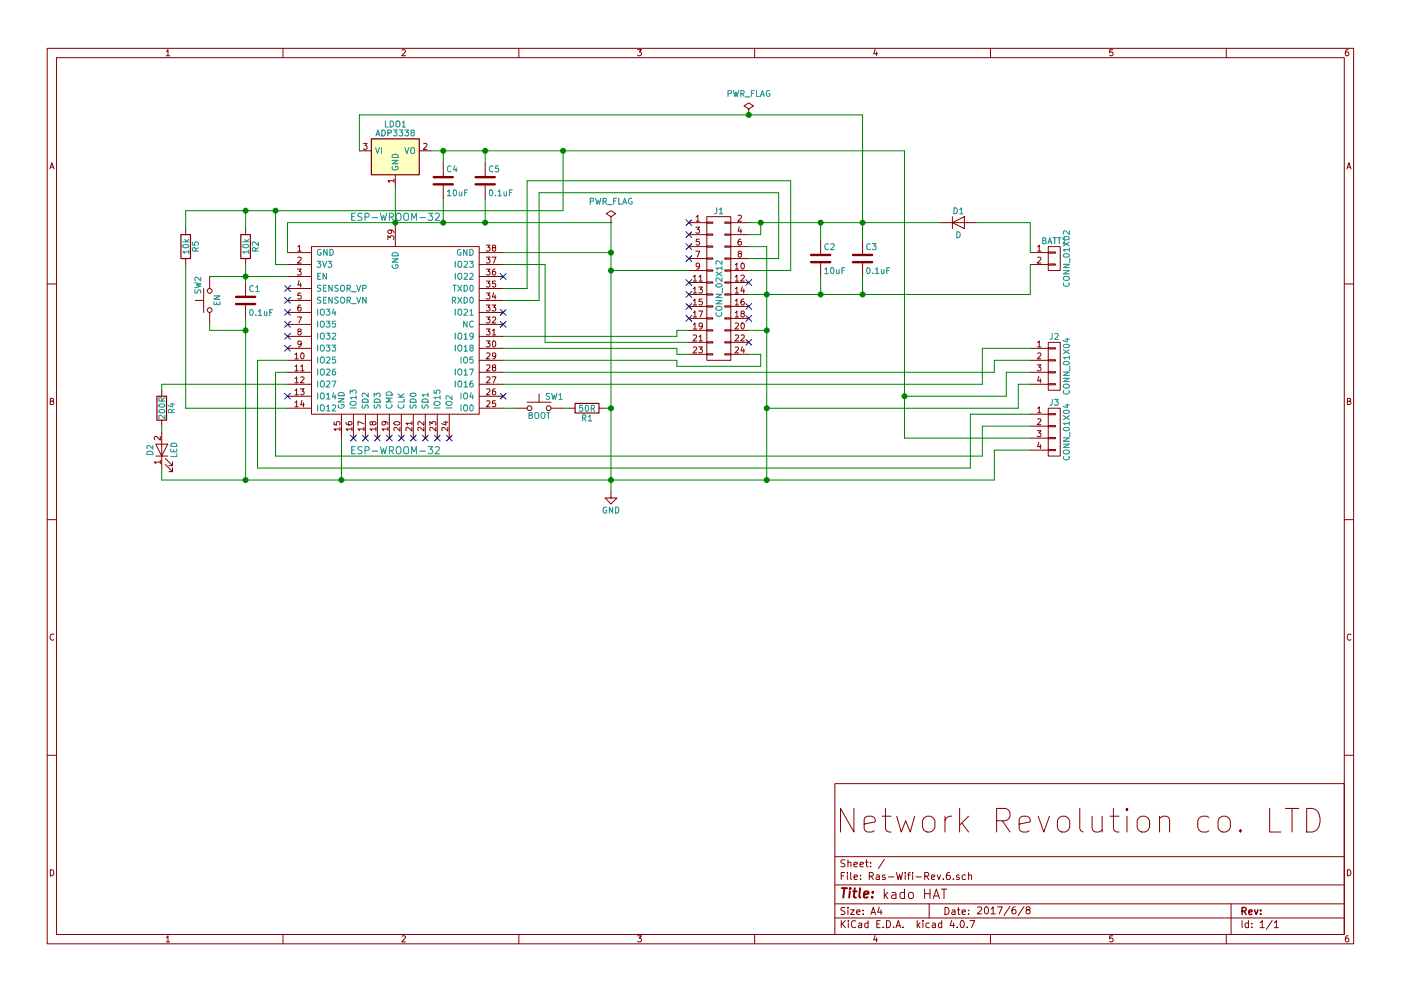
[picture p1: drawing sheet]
<svg xmlns="http://www.w3.org/2000/svg" width="297mm" height="210mm" viewBox="0 0 297 210" stroke-linecap="round" stroke-linejoin="round" font-family="sans-serif">
<g fill="none" stroke="#840000" stroke-width=".21">
<path d="M10 10.3h277v189.9h-277zM12 12.2h273v186.1h-273zM35.3 10.9l.3-.4v1.3M35.3 11.8h.7M60 10.3v1.9M85.2 10.6l.5-.1 .3 .4-.8 .9h.8M110 10.3v1.9M135.2 10.5h.8l-.4 .5 .3 .1 .1 .2-.1 .4-.2 .1-.5-.1M160 10.3v1.9M185.5 10.5l-.3 .9h.8M185.9 11v.8M210 10.3v1.9"/>
<path d="M235.9 10.5h-.6v.6h.6l.1 .5-.3 .2-.4-.1M260 10.3v1.9M285.9 10.5l-.4 .1-.2 .2-.1 .8 .3 .2 .4-.1 .1-.4-.1-.2-.4-.1-.3 .3M10.6 35.8l.4-1.3 .4 1.3M10.7 35.5h.6M76.2 32h2.5M77 30.4h.8l-.4 .5 .4 .1v.6l-.2 .1-.6-.1M83.5 38.3h-1.3l.4 .4M83.5 38v.7M83.8 37.1v2.5M88.9 32h2.5M89.8 30.5l.5-.1 .2 .4-.8 .9h.8"/>
<path d="M94 34.5v2.8M94 39.4v2.8M102.9 34.5v2.8M102.9 39.4v2.8M158.7 24.4h.1M158.7 23.1l1.1-.6-1.1-.7-1 .7 1 .6v1.3M285.6 35.8l.4-1.3 .4 1.3M285.7 35.5h.6M39.4 48.5v1.3M39.4 54.9v1.2M44.4 58.7v2.5M52.1 48.5v1.3"/>
<path d="M52.1 54.9v1.2M52.1 59.9v2.8M61 53.6h5M61 56.1h5M61 58.7h5M63.1 57.1h.8l-.5 .5 .4 .1v.5l-.2 .2-.5-.2M63.1 52.4l.4-.4v1.3M63.1 54.7l.5-.1 .3 .3-.8 .9h.8M63.1 53.3h.8M63.4 59.6l-.3 .9h.8M66 52.3h35.6v35.6h-35.6zM82.2 50.8v-.8l.5 .5 .1-.4h.6l.1 .2-.1 .5"/>
<path d="M82.8 48.8l.2 .2v.4l-.7 .1-.1-.5 .3-.2 .7 .1 .3 .3v.2M83.8 47.2v5.1M101.6 53.6h5.1M101.6 56.1h5.1M101.6 58.7h5.1M103.1 59.6h.8l-.4 .5 .3 .1v.6l-.1 .1-.6-.1M103.1 57.1h.8l-.4 .5 .3 .1v.5l-.1 .2-.6-.2M103.1 54.6h.8l-.4 .4 .3 .1v.6l-.1 .1-.6-.1M103.1 52h.8l-.4 .5 .3 .1v.6l-.1 .1-.6-.1M104.3 54.6h.9l-.6 1.2M104.6 52.5l-.2-.2v-.2h.7v.3l-.6 .2-.1 .2v.4l.2 .1h.3l.2-.3v-.3l-.2-.2M105 57.1h-.4l-.2 .3v.7l.2 .3 .5-.2-.1-.6h-.4l-.2 .2"/>
<path d="M105.1 59.6h-.7v.6h.7v.6l-.2 .1-.5-.1M129.5 47.2h.1M129.5 46l1.1-.7-1.1-.6-1 .6 1 .7v1.2M146 47.2h3.9M146 49.8h3.9M146 52.3h3.9M146 54.9h3.9M146 57.4h3.9M146 59.9h3.9M147 58.7l.3-.3v1.2M147 59.6h.7M147.5 48.2h.8l-.4 .5 .4 .1v.5l-.2 .2-.6-.2"/>
<path d="M147.5 53.3h.9l-.6 1.3M147.6 46l.4-.3v1.2M147.6 46.9h.7M148.2 58.7l.4-.3v1.2M148.2 59.6h.7M148.3 50.7h-.6l-.1 .6h.7v.6l-.2 .1-.5-.1M148.3 56.4l-.2 .2-.4-.1v-.6l.4-.1 .2 .3v.7l-.3 .3h-.3M149.9 59.8h1.2v.3h-1.2zM149.9 57.3h1.2v.2h-1.2zM149.9 54.7h1.2v.3h-1.2zM149.9 52.2h1.2v.2h-1.2zM149.9 49.7h1.2v.2h-1.2z"/>
<path d="M149.9 47.1h1.2v.3h-1.2zM149.9 46h5v30.4h-5zM153.7 59.8h1.2v.3h-1.2zM153.7 57.3h1.2v.2h-1.2zM153.7 54.7h1.2v.3h-1.2zM153.7 52.2h1.2v.2h-1.2zM153.7 49.7h1.2v.2h-1.2zM153.7 47.1h1.2v.3h-1.2zM154.9 47.2h3.8M154.9 49.8h3.8M154.9 52.3h3.8M154.9 54.9h3.8"/>
<path d="M154.9 57.4h3.8M154.9 59.9h3.8M155.9 56.2l.3-.4v1.3M155.9 58.7l.3-.3v1.2M155.9 57.1h.7M155.9 59.6h.7M156.5 45.8l.5-.1 .2 .3-.8 .9h.8M156.7 53.8l-.2-.2v-.2h.6v.3l-.5 .2-.1 .2v.3l.2 .2h.3l.2-.3-.1-.4-.1-.1M156.8 48.1l-.3 .9h.8M157.1 50.7l-.4 .1-.2 .2v.8l.2 .2 .4-.1v-.6l-.4-.1-.2 .3M157.1 48.6v.9M157.1 58.5l.5-.1 .2 .3-.8 .9h.8"/>
<path d="M157.2 55.9l.2-.1a.67 .67 0 0 1 .4 .7 .67 .67 0 0 1-.4 .6l-.3-.5zM174 51v2.8M174 55.9v2.8M182.9 51v2.8M182.9 55.9v2.8M199.4 47.2h7.6M201.9 47.2l2.6-1.2v2.5zM201.9 46v2.5M218.4 53.6h3.8M218.4 56.1h3.8M220 52.4l.3-.4v1.3M220 54.7l.5-.1 .2 .3-.8 .9h.8"/>
<path d="M220 53.3h.7M222.2 56h1.6v.3h-1.6zM222.2 53.5h1.6v.2h-1.6zM222.2 52.3h2.6v5.1h-2.6zM10 60.2h2M41.4 63.7h1.8M43.2 61.2v5.1M44.4 66.3v2.5M52.1 64.8v2.8M61 61.2h5M61 63.7h5M61 66.3h5"/>
<path d="M61 68.8h5M61 71.4h5M61 73.9h5M61 76.4h5M61 79h5M62.5 75.2l.4-.3v1.2M62.5 77.8l.4-.4v1.3M62.5 76.1h.7M62.5 78.7h.7M63.1 67.3h.8l-.5 1.2M63.4 70.3l-.3-.2 .1-.3 .6 .1v.3l-.6 .2-.1 .2 .1 .3 .2 .2h.2l.3-.3-.1-.3-.2-.2M63.7 64.7l-.3 .1-.2 .2-.1 .7 .3 .3 .4-.1-.1-.7h-.3l-.3 .2"/>
<path d="M63.7 60v.9M63.8 77.8l.3-.4v1.3M63.8 78.7h.7M63.8 62.2h-.6l-.1 .6h.7v.5l-.2 .1-.5-.1M63.9 72.9l-.3 .2-.4-.1v-.6l.4-.1 .3 .3-.1 .7-.3 .3h-.3M63.9 75l.1-.1a.67 .67 0 0 1 .5 .6 .67 .67 0 0 1-.5 .6l-.2-.4zM101.6 61.2h5.1M101.6 63.7h5.1M101.6 66.3h5.1M101.6 68.8h5.1M101.6 71.4h5.1M101.6 73.9h5.1"/>
<path d="M101.6 76.4h5.1M101.6 79h5.1M103.1 72.3h.8l-.4 .5 .3 .1v.6l-.1 .1-.6-.1M103.1 69.8h.8l-.4 .5 .3 .1v.5l-.1 .2-.6-.2M103.1 67.3h.8l-.4 .4 .3 .1v.6l-.1 .1-.6-.1M103.1 64.7h.8l-.4 .5 .3 .1v.6l-.1 .1-.6-.1M103.1 62.2h.8l-.4 .5 .3 .1v.5l-.1 .1-.6-.1M103.2 77.5l.5-.1 .2 .4-.8 .9h.8M103.2 75l.5-.1 .2 .3-.8 .9h.8M104.3 64.7h.8l-.4 .5 .4 .1v.6l-.2 .1-.6-.1M104.3 80h.9l-.6 1.2M104.4 70.1l.3-.3v1.3"/>
<path d="M104.4 67.4l.5-.1 .2 .3-.8 .9h.8M104.4 71.1h.7M104.5 72.4l.2-.1a.67 .67 0 0 1 .4 .7 .67 .67 0 0 1-.4 .6l-.3-.5zM104.6 77.9l-.2-.2v-.2h.7v.3l-.6 .2-.1 .2v.4l.2 .1h.3l.2-.3v-.3l-.2-.2M104.7 62.1l-.3 .9h.8M105 62.6v.8M105.1 75.4l-.2 .3-.4-.1-.1-.6 .5-.1 .2 .2v.7l-.4 .3h-.2M146 70.1h3.9M146 72.6h3.9M146 62.5h3.9M146 75.2h3.9M146 65h3.9"/>
<path d="M146 67.6h3.9M147 71.2l.5-.1 .2 .3-.8 .9h.8M147 61.3l.3-.4v1.3M147 73.7l.5-.1 .2 .4-.8 .9h.8M147 63.8l.3-.4v1.3M147 66.3l.3-.3v1.3M147 68.9l.3-.4v1.3M147 62.2h.7M147 64.7h.7M147 67.3h.7M147 69.8h.7M148.1 60.9h.8l-.4 .5 .4 .1v.5l-.2 .2-.6-.2"/>
<path d="M148.1 73.6h.8l-.4 .5 .4 .1v.5l-.2 .2-.6-.2M148.1 66h.9l-.6 1.3M148.2 71.4l.4-.3v1.2M148.2 72.3h.7M148.9 63.4h-.6l-.1 .6h.7v.6l-.2 .1-.5-.1M148.9 69.1l-.2 .2-.4-.1v-.6l.4-.1 .2 .3v.7l-.3 .3h-.3M149.9 75.1h1.2v.2h-1.2zM149.9 72.5h1.2v.3h-1.2zM149.9 70h1.2v.2h-1.2zM149.9 67.4h1.2v.3h-1.2zM149.9 64.9h1.2v.2h-1.2zM149.9 62.4h1.2v.2h-1.2z"/>
<path d="M153.7 75.1h1.2v.2h-1.2zM153.7 72.5h1.2v.3h-1.2zM153.7 70h1.2v.2h-1.2zM153.7 67.4h1.2v.3h-1.2zM153.7 64.9h1.2v.2h-1.2zM153.7 62.4h1.2v.2h-1.2zM154.9 70.1h3.8M154.9 72.6h3.8M154.9 62.5h3.8M154.9 75.2h3.8M154.9 65h3.8M154.9 67.6h3.8"/>
<path d="M155.9 68.6l.5-.1 .2 .4-.8 .9h.8M155.9 71.2l.5-.1 .2 .3-.8 .9h.8M155.9 61.3l.3-.4v1.3M155.9 73.7l.5-.1 .2 .4-.8 .9h.8M155.9 63.8l.3-.4v1.3M155.9 66.3l.3-.3v1.3M155.9 62.2h.7M155.9 64.7h.7M155.9 67.3h.7M157.1 71.2l.5-.1 .2 .3-.8 .9h.8M157.2 68.6l.2-.1a.67 .67 0 0 1 .4 .7 .67 .67 0 0 1-.4 .6l-.3-.5zM157.3 66.5l-.2-.2v-.2h.7v.3l-.6 .2-.1 .2v.3l.2 .2h.3l.2-.3v-.4l-.2-.1"/>
<path d="M157.4 60.8l-.3 .9h.8M157.4 73.5l-.3 .9h.8M157.7 63.4l-.4 .1-.2 .2v.8l.2 .2 .5-.1-.1-.6-.4-.1-.2 .3M157.7 61.3v.9M157.7 74v.9M218.4 73.9h3.8M218.4 76.4h3.8M218.4 79h3.8M219.9 77.4h.8l-.4 .5 .3 .1v.6l-.1 .1-.6-.1M220 72.7l.3-.4v1.3M220 75l.5-.1 .2 .3-.8 .9h.8M220 73.6h.7"/>
<path d="M220.3 79.9l-.3 .9h.8M222.2 78.9h1.6v.2h-1.6zM222.2 76.3h1.6v.3h-1.6zM222.2 73.8h1.6v.2h-1.6zM222.2 72.6h2.6v10.2h-2.6zM285 60.2h2M10.7 85.1h.5l.1-.5-.6-.1v1.3h.5l.2-.4-.3-.3M33 94.2h2.6l-1.3 2.6zM33 96.8h2.6M34 98h-1.3l.4 .4M34 92.6v.8l-.9-.8-.4 .2 .1 .5M34 97.7v.7"/>
<path d="M34.3 82.8v1.3M34.3 89.1v1.3M34.3 91.7v7.6M35.1 98.5l1.5 1.6v-.8v.8h-.8M35.1 97.3l1.5 1.5v-.8v.8h-.8M61 81.5h5M61 84.1h5M61 86.6h5M62.5 80.3l.4-.3v1.2M62.5 82.8l.4-.3v1.3M62.5 85.4l.4-.4v1.3M62.5 81.2h.7"/>
<path d="M62.5 83.8h.7M62.5 86.3h.7M63.7 82.5h.8l-.5 .5 .4 .1v.5l-.2 .2-.5-.2M63.8 80.1l.4-.1 .3 .3-.8 .9h.8M64 85l-.2 .9h.7M64.3 85.4v.9M70.8 89.5v.6l.6 .1v-.7h.6l.1 .2-.1 .5M72.1 91h-1.3l.4 .4M72.1 90.7v.7M72.4 87.9v5.1M73.4 89.6v.3l.3 .2 .7 .1 .2-.3-.1-.4-.6 .1-.1 .3 .3 .3M74.6 91h-1.2l.3 .4"/>
<path d="M74.6 90.7v.7M74.9 87.9v5.1M77.2 91h-1.3l.4 .4M77.2 89.9l-1.3-.5v.8M77.2 90.7v.7M77.5 87.9v5.1M79 89.7l.2-.2h.4l.1 .2-.1 .4-.4 .1-.2-.1-.2-.6h-.3v.6l.2 .1 .3-.3M79.7 91h-1.3l.4 .4M79.7 90.7v.7M80 87.9v5.1M81.5 89.5l.3 .2-.1 .4h-.6l-.1-.4 .2-.2h.7l.3 .3v.3M82.2 91h-1.2l.3 .4"/>
<path d="M82.2 90.7v.7M82.5 87.9v5.1M83.6 89.6a.76 .76 0 0 1 1.2 .3 .74 .74 0 0 1-1.3-.1zM84.8 90.7v.8l-.9-.8-.4 .2 .1 .5M85.1 87.9v5.1M87.3 90.7v.8l-.9-.8-.3 .2 .1 .5M87.3 89.8h-1.2l.3 .4M87.3 89.5v.7M87.6 87.9v5.1M89.9 90.7v.8l-.9-.8-.4 .2 .1 .5M89.9 89.5v.7l-.9-.7-.4 .2 .1 .5M90.2 87.9v5.1"/>
<path d="M91.1 90.2v-.7l.5 .4 .1-.4h.6l.1 .2-.1 .5M92.4 90.7v.8l-.9-.8-.4 .2 .1 .5M92.7 87.9v5.1M94.1 89.6h.8M94.5 89.4v.8l-.9-.3M94.9 90.7v.8l-.9-.8-.3 .2 .1 .5M95.2 87.9v5.1M101.6 81.5h5.1M101.6 84.1h5.1M101.6 86.6h5.1M103.2 85.1l.5-.1 .2 .4-.8 .9h.8M103.2 82.6l.5-.1 .2 .3-.8 1h.8"/>
<path d="M103.2 80.1l.5-.1 .2 .3-.8 .9h.8M105 82.5h-.4l-.2 .3v.7l.2 .3 .5-.2-.1-.6h-.4l-.2 .2M105.1 85h-.7v.6h.7v.6l-.2 .1-.5-.1M109.2 86.6h2.6M111.8 85.3h5M114.3 83.6v1.7M116.8 86.6h2.6M120.6 86.6h1.3M127 86.6h1.3M218.4 81.5h3.8M218.4 87.9h3.8M218.4 90.4h3.8"/>
<path d="M218.4 93h3.8M218.4 95.5h3.8M219.9 91.4h.8l-.4 .5 .3 .1v.5l-.1 .2-.6-.2M220 86.7l.3-.4v1.3M220 88.9l.5-.1 .2 .4-.8 .9h.8M220 87.6h.7M220.3 93.8l-.3 1h.8M220.6 80.4v.8M220.6 94.3v.9M222.2 81.4h1.6v.3h-1.6zM222.2 95.4h1.6v.2h-1.6zM222.2 92.8h1.6v.3h-1.6z"/>
<path d="M222.2 90.3h1.6v.2h-1.6zM222.2 87.8h1.6v.2h-1.6zM222.2 86.6h2.6v10.2h-2.6zM285.7 85.1h.5l.1-.5-.6-.1v1.3h.5l.2-.4-.3-.3M10 110.3h2M129.5 104.4v1.3h1.3l-1.3 1.2-1.2-1.2h1.2M285 110.3h2M11.4 134.6a.58 .58 0 0 0-.8 .6 .58 .58 0 0 0 .8 .5M286.4 134.6a.58 .58 0 0 0-.8 .6 .58 .58 0 0 0 .8 .5M10 160.2h2M177 166.3h108v32h-108zM181.1 171.5v5l-2.9-5v5"/>
<path d="M183.2 174.8l2.4-.4v-.5l-.3-.5-.4-.2h-1l-.5 .2-.2 .5v1.9l.2 .5 .5 .2h1l.4-.2M187 173.2h1.9M187.7 171.5v4.3l.3 .5 .4 .2h.5M190.1 173.2l1 3.3 .9-2.4 1 2.4 .9-3.3M195.8 173.7a1.36 1.36 0 0 1 1.4-.5 1.36 1.36 0 0 1 1 .9v1.5a1.35 1.35 0 0 1-1.3 1 1.35 1.35 0 0 1-1.3-1v-1.5zM200.4 173.2v3.3M201.8 173.2a1.32 1.32 0 0 0-1.4 .9M203.5 171.5v5M203.9 174.6l1.5 1.9M205.4 173.2l-1.9 1.9M211.3 174.1h1.9a1.36 1.36 0 0 0 1-1.3 1.36 1.36 0 0 0-1-1.3h-1.9v5M212.5 174.1l1.6 2.4"/>
<path d="M216.1 174.8l2.3-.4v-.5l-.2-.5-.5-.2h-.9l-.5 .2-.2 .5v1.9l.2 .5 .5 .2h.9l.5-.2M220.1 173.2l1.2 3.3 1.2-3.3M224.4 173.7a1.36 1.36 0 0 1 1.4-.5 1.36 1.36 0 0 1 1 .9v1.5a1.35 1.35 0 0 1-1.3 1 1.35 1.35 0 0 1-1.3-1v-1.5zM228.9 171.5v4.3l.3 .5 .4 .2M231.5 173.2v2.6l.3 .5a1.33 1.33 0 0 0 1.9-.3M233.7 173.2v3.3M235.4 173.2h1.9M236.1 171.5v4.3l.2 .5 .5 .2h.5M238.9 171.5l-.2 .2 .2 .3 .3-.3-.3-.2v.5M238.9 173.2v3.3M241.3 173.7a1.36 1.36 0 0 1 1.4-.5 1.36 1.36 0 0 1 1 .9v1.5a1.35 1.35 0 0 1-1.3 1 1.35 1.35 0 0 1-1.3-1v-1.5zM245.8 173.7a1.23 1.23 0 0 1 2.2 .2v2.6"/>
<path d="M245.8 173.2v3.3M256.3 173.4l-.4-.2h-1l-.7 .5-.3 .4v1.5l.5 .7 .5 .2h1l.4-.2M258.5 173.7a1.36 1.36 0 0 1 1.3-.5 1.36 1.36 0 0 1 1.1 .9v1.5a1.35 1.35 0 0 1-1.4 1 1.35 1.35 0 0 1-1.3-1v-1.5zM263 176l.2 .3-.2 .2-.2-.2 .2-.3v.5M269.2 171.5v5h2.4M272.5 171.5h2.9M273.9 171.5v5M277 171.5h1.2a2.24 2.24 0 0 1 1.7 2.9 2.18 2.18 0 0 1-2.9 2.1zM285 160.2h2M10.7 184.5a.65 .65 0 0 1 .7 .7 .65 .65 0 0 1-.7 .6zM35.3 198.9l.3-.4v1.3M35.3 199.8h.7"/>
<path d="M60 198.3v1.9M85.2 198.6l.5-.1 .3 .4-.8 .9h.8M110 198.3v1.9M135.2 198.5h.8l-.4 .5 .3 .1 .1 .2-.1 .4-.2 .1-.5-.1M160 198.3v1.9M177 194.8h108M177 191.8h108M177 187.8h108M177 181.8h108M178.4 195.3v1.5M178.4 185.8h.5M178.6 196l.6 .8"/>
<path d="M179.1 185.1h-.7v1.5M179.1 192.6l-.5-.1-.3 .3 .1 .3 .7 .4v.4l-.2 .1-.6-.1M179.1 182.5l-.5-.1-.3 .3 .1 .3 .7 .4v.4l-.2 .1-.6-.1M179.2 195.3l-.8 .9M179.7 185.1v.2M179.7 185.6v1M179.8 192.5v.2M179.8 183.1l.2-.2 .4 .1v.9M179.8 182.4v1.5M179.8 193v1M179.9 195.3v.2M179.9 195.8v1"/>
<path d="M180.3 193h.8l-.8 1h.8M180.4 185.1v1.3l.2 .2M181.1 183.4l.7-.1-.1-.3-.4-.1-.2 .2v.7h.6M181.1 186.1l.7-.1-.1-.3-.4-.1-.2 .2 .1 .7h.5M181.4 195.5a.71 .71 0 0 0-1 .5 .71 .71 0 0 0 .8 .8l.2-.1M181.6 193.5l.7-.1v-.3l-.4-.1-.3 .2 .1 .7h.6M182.1 195.9h.6v.9M182.3 183.4l.8-.1-.1-.3-.4-.1-.3 .2 .1 .7h.6M182.4 186.5v.1M182.4 185.7v.1M182.7 196.2l-.7 .3 .2 .3 .5-.1M183 193.9v.1"/>
<path d="M183 193.1v.1M183.5 182.9h.6M183.7 182.4v1.3l.4 .2M184 195.9l-.4-.1-.3 .3 .1 .6 .2 .1 .4-.1M184 195.3v1.5M184.3 185.9l.7-.1 .2-.2-.1-.3-.2-.2h-.6v1.5M184.6 183.8v.1M184.6 183v.1M184.7 194l.4-1.5 .5 1.5M184.7 185.9l.5 .7M184.8 193.6h.7M185.5 198.5l-.3 .9h.8"/>
<path d="M185.8 185.7h.6v.9M185.9 199v.8M185.9 196h.5M186.4 192.5l-.3 1h.9M186.4 186l-.7 .3 .3 .3 .4-.1M186.6 195.3h-.7v1.5h.7M186.8 193v1M187.2 196.7v.1M187.5 188.6v2M187.5 182.3l-1.3 2M187.7 185.7l-.4-.1-.2 .2v.2l.6 .2v.3h-.6M187.7 189.9l.5 .7"/>
<path d="M188 195.3a.76 .76 0 0 1 .8 .8 .76 .76 0 0 1-.8 .7zM188.2 189.3l-.7 .8M188.4 186h1.1M189.1 189.4h.8l.1 1.2M189.5 196.7v.1M190 196.8l.4-1.5 .6 1.5M190 189.8l-.7 .1a.39 .39 0 0 0-.3 .4 .39 .39 0 0 0 .3 .3l.7-.1M190.1 185.1l.3 1.5 .3-1.1 .3 1.1 .4-1.5M190.1 196.4h.7M191.5 196.7v.1M191.8 189.4l-.6-.1-.4 .4 .1 .8 .3 .1 .6-.1M191.8 188.6v2"/>
<path d="M191.9 185.1v.2M191.9 185.6v1M192.4 185.6h.6M192.7 189.5l.3-.2a.49 .49 0 0 1 .6 .4v.6a.54 .54 0 0 1-.5 .4 .54 .54 0 0 1-.5-.4zM193 185.1l-.4 .2v1.3M193.5 185.1v.2M193.5 185.6v1M194.2 186h1.2M194.5 195.3v1.5M194.6 196.3l.4 .5M195 195.8l-.5 .6M195.7 195.3v.2"/>
<path d="M195.7 195.8v1M196 188.6v2M196 189.6h1.2M196.1 185.9l.7-.1 .1-.2-.1-.3-.2-.2h-.5v1.5M196.4 185.9l.5 .7M197 191.8v3M197 195.9l-.4-.1-.3 .3 .1 .6 .2 .1 .4-.1M197.2 188.6v2M197.5 186.1l.7-.1-.1-.3-.4-.1-.2 .2 .1 .7h.5M197.7 195.9h.6v.9M197.9 190.6l.6-2 .7 2M198 190.1h1"/>
<path d="M198.3 196.2l-.7 .3 .2 .3 .5-.1M198.7 185.6l.4 1 .3-1M199.6 188.6h1.1M199.7 195.9l-.5-.1-.2 .3v.6l.2 .1 .5-.1M199.7 195.3v1.5M200 186.5v.1M200.2 188.6v2M200.4 192.5a.76 .76 0 0 1 .8 .8 .76 .76 0 0 1-.8 .7zM201.3 185.1l-.4 .1a1.11 1.11 0 0 0-.1 1.3l.4 .1 .2-.1 .1-.5-.3-.3h-.4l-.2 .3M201.8 195.2l-.4 1.1h1M201.9 193.1h.5l.1 .9M202.1 186.5v.1"/>
<path d="M202.2 195.8v1M202.5 193.4l-.7 .3 .2 .3 .5-.1M202.9 196.7v.1M203 193h.6M203.2 192.5v1.3l.4 .2M203.4 185.7l-.4-.1-.2 .2v.2l.6 .2v.3h-.6M203.8 195.4l.1-.1a.8 .8 0 0 1 .6 .8 .8 .8 0 0 1-.6 .7 .97 .97 0 0 1-.1-1.4zM204 193.5l.7-.1-.1-.3-.4-.1-.2 .2 .1 .7h.5M204.7 185.7l-.4-.1-.3 .3 .1 .6 .2 .1 .4-.1M205.1 196.7v.1M205.4 193.9v.1M205.4 193.1v.1"/>
<path d="M205.4 185.7l.2-.1 .3 .1 .1 .9M205.4 185.1v1.5M205.6 195.3h1.1l-.7 1.5M207.3 192.6l.6-.2 .3 .4-1 1.1h1M208.9 192.6l.2-.2a.8 .8 0 0 1 .5 .7 .8 .8 0 0 1-.5 .8l-.4-.6zM210 198.3v1.9M210.1 192.8l.5-.4v1.5M210.1 193.9h.9M211.5 192.4h1l-.7 1.5M214.1 192.3l-1.2 2M215.3 192.4l-.5 .1a1.11 1.11 0 0 0-.1 1.3l.4 .1 .2-.1 .1-.5-.3-.3h-.4l-.1 .3M217.1 192.3l-1.3 2"/>
<path d="M217.8 193l-.2-.2v-.2l.2-.2 .5 .1 .1 .2-.1 .2-.5 .1-.2 .3v.3l.2 .3h.3l.3-.3v-.3l-.3-.3M235.9 198.5h-.6v.7l.6-.1 .1 .5-.3 .2-.4-.1M260 198.3v1.9M261 191.8v6.5M263.3 195.3v1.5M264.7 195.9l-.4-.1-.3 .3 .1 .6 .2 .1 .4-.1M264.7 195.3v1.5M265.4 196.7v.1M265.4 195.9v.1M267.2 195.8l.4-.5v1.5M267.2 196.8h.8M269.7 195.2l-1.2 2"/>
<path d="M270.2 195.8l.4-.5v1.5M270.2 196.8h.8M285.7 184.5a.65 .65 0 0 1 .7 .7 .65 .65 0 0 1-.7 .6zM285.9 198.5l-.4 .1-.2 .3-.1 .7 .3 .2 .4-.1 .1-.4-.1-.2-.4-.1-.3 .3"/>
<circle cx="44.5" cy="61.7" r=".51"/>
<circle cx="44.5" cy="65.8" r=".51"/>
<circle cx="112.3" cy="86.6" r=".51"/>
<circle cx="116.3" cy="86.6" r=".51"/>
</g>
<path d="M263.3 193.3l.8-.1 .1-.2-.1-.3-.2-.2h-.6v1.5M263.7 193.3l.5 .7M264.8 193.5l.7-.1-.1-.3-.4-.1-.2 .2v.7h.6M266 193l.3 1 .4-1M267.3 193.9v.1M267.3 193.1v.1" fill="none" stroke="#840000" stroke-width=".3"/>
<path d="M178.5 188.4h1.1M179 188.4l-.2 2M180.2 189.1l-.2 1.3M180.3 188.4l-.1 .2 .2-.1-.1-.1-.1 .2M180.9 189.1h.7M181.2 188.4l-.2 1.8 .1 .1 .4 .1M182.4 188.4l-.2 1.8 .2 .2M183.2 189.8l.9-.2v-.4l-.6-.1-.3 .3v.9h.7M184.9 190.3v.1M185.1 189.2l-.1 .2-.1-.1 .2-.1-.1 .2" fill="none" stroke="#840000" stroke-width=".41"/>
<g fill="none" stroke="#008484" stroke-width=".21">
<path d="M154.4 19.9l.6-.1v-.5l-.6-.1v1.3M155.5 19.2l.3 1.3 .3-.9 .2 .9 .3-1.3M157.1 19.9l.6-.1v-.5l-.6-.1v1.3M157.4 19.9l.4 .6M159.3 19.8h.4M159.9 19.2h-.6v1.3M160.4 19.2v1.3h.6M163.2 19.2a.59 .59 0 0 0-.7 .6 .59 .59 0 0 0 .7 .6v-.5h-.2M79.6 31.3l.4 1.3 .5-1.3M79.7 28.8l.4-1.2 .4 1.2M79.8 28.5h.6M80.9 31.3v1.3"/>
<path d="M81 27.6a.64 .64 0 0 1 .7 .6 .64 .64 0 0 1-.7 .6zM81.7 25.7v1.2h.6M82.2 28.2h.7v-.5l-.7-.1v1.2M82.7 25.7a.64 .64 0 0 1 .7 .6 .64 .64 0 0 1-.7 .6zM83.1 34h1.3l-1.3 .7h1.3M83.2 35.4a.59 .59 0 0 0 .6 .7 .59 .59 0 0 0 .5-.7l-.5-.1v.2M83.3 32.8a.67 .67 0 0 1 .8-.1 .67 .67 0 0 1 .3 .7h-1.3zM83.4 27.6h.8l-.5 .5 .4 .1v.5l-.2 .1-.5-.1M84.1 25.7h.5l.2 .8a.42 .42 0 0 1-.2 .4 .42 .42 0 0 1-.5 0l-.2-.4zM84.6 27.6h.8l-.4 .5 .3 .1v.5l-.1 .1-.6-.1M85.3 26l.3-.3v1.2M85.3 26.9h.7"/>
<path d="M85.8 27.6h.8l-.4 .5 .4 .1v.5l-.2 .1-.6-.1M85.9 31.3l.4 1.3 .4-1.3M87.2 31.4h.5l.2 .8a.42 .42 0 0 1-.2 .3 .42 .42 0 0 1-.5 0l-.1-.3zM87.4 28.1l-.3-.2 .1-.2h.6v.3l-.6 .2-.1 .2 .1 .3 .2 .1h.2l.2-.2v-.4l-.2-.1M95.6 35.3a.56 .56 0 0 0-.7 .5 .56 .56 0 0 0 .7 .5M96.4 35.1l-.3 .9h.8M96.7 35.6v.9M104.5 35.3a.56 .56 0 0 0-.7 .5 .56 .56 0 0 0 .7 .5M105.7 35.2h-.6l-.1 .6h.7v.5l-.2 .2-.5-.2M158 20.6h1M161.2 20.5l.4-1.3 .5 1.3M161.4 20.1h.6"/>
<path d="M38.8 51.3h1.2M38.8 52a.76 .76 0 0 1 1.2 .3 .74 .74 0 0 1-1.2-.1zM39.2 50.8l.4 .5M40 53.4h-1.2l.3 .4M40 53.1v.7M40 50.8l-.5 .4M40.8 51.4v.6h.6v-.6h.5l.2 .2-.2 .4M41.3 60l1.3 .3-.9 .2 .9 .3-1.3 .3M41.5 53.3l-.1-.7h-.5l-.1 .7h1.3M42.1 52.5l-.6 .5M42.6 58.8v.8l-.9-.8-.4 .2 .1 .5M51.5 51.3h1.2"/>
<path d="M51.6 52a.69 .69 0 0 1 1.1 .3 .74 .74 0 0 1-1.2-.1zM51.9 50.8l.4 .5M52.7 53.4h-1.2l.3 .4M52.7 53.1v.7M52.7 50.8l-.5 .4M54.2 53.3l-.1-.7h-.5l-.1 .7h1.3M54.8 51.3v.8l-1-.8-.3 .3 .1 .4M54.8 52.5l-.6 .5M67.2 55.4h.8l-.4 .5 .4 .1v.6l-.2 .1-.6-.1M67.4 58.6h.4M68 58h-.6v1.3h.6M68 53a.59 .59 0 0 0-.7 .5 .59 .59 0 0 0 .7 .6l.1-.5h-.3"/>
<path d="M68.4 55.4l.4 1.3 .4-1.3M69.2 58v1.3l-.7-1.3v1.3M69.3 52.9v1.3l-.7-1.3v1.3M69.5 55.4h.8l-.4 .5 .4 .1v.6l-.2 .1-.6-.1M70 52.9a.64 .64 0 0 1 .7 .6 .64 .64 0 0 1-.7 .7zM74.6 46h.5M75.3 45.2h-.7v1.6h.7M76.8 45.3l-.6-.1-.3 .3 .1 .4 .7 .3v.4l-.2 .2-.6-.1M77.4 46h.7l.2-.3-.1-.3-.2-.2h-.6v1.6M78.9 46.2h1.2M80.7 45.2l.3 1.6 .3-1.1 .3 1.1 .4-1.6M82.5 46h.8l.1-.3v-.3l-.3-.2h-.6v1.6"/>
<path d="M82.9 46l.5 .8M83.1 54.9h1.3l-1.3 .7h1.3M83.2 56.2a.59 .59 0 0 0 .6 .7 .59 .59 0 0 0 .5-.7h-.5v.2M83.2 53.8a.69 .69 0 0 1 .8-.2 .69 .69 0 0 1 .4 .7h-1.3zM84.2 45.3a.5 .5 0 0 1 .6 0 .5 .5 0 0 1 .2 .4v.9l-.3 .2a.53 .53 0 0 1-.7-.6v-.5zM85.8 45.3a.5 .5 0 0 1 .6 0 .5 .5 0 0 1 .2 .4v.9l-.3 .2a.53 .53 0 0 1-.7-.6v-.5zM87.3 46.8v-1.6l.5 1.1 .5-1.1v1.6M89 46.2h1.2M90.8 45.2h.9l-.5 .6 .5 .3-.1 .5-.2 .2-.6-.2M92.3 45.4l.6-.2 .3 .5-1 1.1h1M94.9 40.6l.3-.3v1.2M94.9 41.5h.7"/>
<path d="M96.2 40.4l.2-.1a.67 .67 0 0 1 .4 .6 .67 .67 0 0 1-.4 .6l-.3-.4zM96.5 55.4v1.3M96.5 58v1.3M97.1 58.2l.3-.2h.3l.2 .8a.42 .42 0 0 1-.2 .4 .42 .42 0 0 1-.4 0l-.2-.4zM97.1 55.6l.3-.2 .3 .1 .2 .8a.42 .42 0 0 1-.2 .4 .42 .42 0 0 1-.4-.1l-.2-.3zM97.4 40.7v.8h.3l.2-.1M97.7 53a.59 .59 0 0 0-.7 .5 .59 .59 0 0 0 .7 .6v-.5h-.2M97.9 40.7v.8M98.4 58.1l.5-.1 .2 .3-.8 1h.8M98.4 55.5l.5-.1 .2 .4-.8 .9h.8M98.5 40.9h.4M99 52.9v1.3l-.7-1.3v1.3"/>
<path d="M99.1 40.3h-.6v1.2M99.5 55.4h.8l-.4 .5 .4 .1v.6l-.2 .1-.6-.1M99.6 58.1l.5-.1 .2 .3-.8 1h.8M99.6 52.9a.64 .64 0 0 1 .7 .6 .64 .64 0 0 1-.7 .7zM103.9 40.4l.1-.1a.67 .67 0 0 1 .5 .6 .67 .67 0 0 1-.5 .6l-.2-.4zM105 41.4v.1M105.6 40.6l.3-.3v1.2M105.6 41.5h.7M106.9 40.7v.8h.3l.2-.1M107.4 40.7v.8M108 40.9h.4M108.6 40.3h-.6v1.2"/>
<path d="M125.1 42.7l.7-.1v-.4l-.7-.1v1.2M126.3 42.1l.3 1.2 .2-.9 .3 .9 .3-1.2M127.9 42.7l.6-.1v-.4l-.6-.1v1.2M128.2 42.7l.4 .6M128.8 43.4h1M130.1 42.6h.4M130.7 42.1h-.6v1.2M131.2 42.1v1.2h.6M132 43.3l.4-1.2 .5 1.2M132.2 42.9h.5M134 42.1a.59 .59 0 0 0-.8 .6 .59 .59 0 0 0 .8 .6v-.5h-.2M151.8 57.7l1.3 .8"/>
<path d="M152 44.1l-.1 1.1-.4 .2M152.5 44.4l.4-.3v1.3M152.5 45.4h.7M153.1 59v.8l-1-.8-.3 .2 .1 .5M153.1 56.9h-1.3l.3 .3M153.1 55.3v.8l-1-.8-.3 .2 .1 .5M153.1 57.7l-1.3 .8M153.1 56.5v.7M174.9 57.1l.3-.3v1.3M174.9 58.1h.7M175.6 51.8a.56 .56 0 0 0-.7 .5 .56 .56 0 0 0 .7 .6M176.1 51.8l.5-.1 .3 .4-.8 .9h.8"/>
<path d="M176.2 56.9l.2-.1a.67 .67 0 0 1 .4 .6 .67 .67 0 0 1-.4 .7l-.3-.5zM177.4 57.2v.8l.3 .1 .2-.2M177.9 57.2v.9M178.5 57.4h.4M179.1 56.8h-.6v1.3M183.9 56.9l.1-.1a.67 .67 0 0 1 .5 .6 .67 .67 0 0 1-.5 .7l-.2-.5zM184.5 51.8a.56 .56 0 0 0-.7 .5 .56 .56 0 0 0 .7 .6M185 51.7h.8l-.5 .5 .4 .1v.6l-.2 .1-.5-.1M185 57.9v.2M185.6 57.1l.4-.3v1.3M185.6 58.1h.7M186.9 57.2v.8l.3 .1 .2-.2"/>
<path d="M187.4 57.2v.9M188 57.4h.4M188.6 56.8h-.6v1.3M202.3 44.1a.64 .64 0 0 1 .7 .6 .64 .64 0 0 1-.7 .7zM202.9 49.2a.64 .64 0 0 1 .7 .6 .64 .64 0 0 1-.7 .6zM203.5 44.4l.3-.3v1.3M203.5 45.4h.7M221.1 51l.6-.1v-.4l-.6-.1v1.3h.5l.2-.4-.3-.3M222.2 51.7l.4-1.3 .4 1.3M222.3 51.3h.6M223.3 50.4h.7M223.6 50.4v1.3"/>
<path d="M224.2 50.4h.7M224.6 50.4v1.3M225.3 50.8l.4-.4v1.3M225.3 51.7h.7M225.5 57.4h1.2l-1.2 .7h1.2M225.5 56.1h1.2l-1.2 .7h1.2M225.5 51.4l1.2 .8M225.5 58.8l.8-.2a.42 .42 0 0 1 .4 .3 .42 .42 0 0 1-.1 .4l-.3 .2-.7-.1-.1-.2zM225.5 54a.76 .76 0 0 1 1.2 .3 .74 .74 0 0 1-1.2-.2zM225.5 50.4a.76 .76 0 0 1 1.2 .2 .74 .74 0 0 1-1.2-.1zM225.6 60a.56 .56 0 0 0 .5 .8 .56 .56 0 0 0 .5-.8M226.7 53h-1.2l.3 .3"/>
<path d="M226.7 49v.8l-.9-.8-.3 .2 .1 .5M226.7 52.6v.7M226.7 51.4l-1.2 .8M226.8 54.8v1M41.4 61.5v.6h.4a.54 .54 0 0 1 .6-.6l.2 .2-.1 .5M45.4 64v.6h1.2v-.6M45.4 62.8h1.2l-1.2 .7h1.2M45.9 64.2v.4M53.1 65.8l.1-.1a.67 .67 0 0 1 .5 .6 .67 .67 0 0 1-.5 .6l-.2-.4zM53.7 60.7a.56 .56 0 0 0-.7 .5 .56 .56 0 0 0 .7 .5M54.2 61l.4-.4v1.3M54.2 66.8v.1"/>
<path d="M54.2 61.9h.7M54.8 66l.3-.3v1.2M54.8 66.9h.7M56.1 66.1v.8h.3l.2-.1M56.6 66.1v.8M57.2 66.3h.4M57.8 65.7h-.6v1.2M67.4 65.6v1.3M67.4 68.1v1.3M67.4 70.7v1.3M67.4 73.2v1.3M67.4 75.8v1.2"/>
<path d="M67.4 78.3v1.3M68 68.3l.2-.2 .4 .1 .2 .8a.42 .42 0 0 1-.3 .4 .42 .42 0 0 1-.4-.1l-.2-.3zM68 70.9l.2-.2h.4l.2 .8a.42 .42 0 0 1-.3 .4 .42 .42 0 0 1-.4 0l-.2-.4zM68 73.4l.2-.2 .4 .1 .2 .8a.42 .42 0 0 1-.3 .3 .42 .42 0 0 1-.4 0l-.2-.3zM68 75.9l.2-.1h.4l.2 .8a.42 .42 0 0 1-.3 .4 .42 .42 0 0 1-.4 0l-.2-.4zM68 78.5l.2-.2 .4 .1 .2 .7a.42 .42 0 0 1-.3 .4 .42 .42 0 0 1-.4 0l-.2-.4zM68 60.6h-.6v.4a.54 .54 0 0 1 .6 .7l-.2 .1-.5-.1M68 63.1h-.6v.4a.54 .54 0 0 1 .6 .7l-.2 .1h-.5M68.1 65.7h.5l.2 .7a.42 .42 0 0 1-.3 .4 .42 .42 0 0 1-.4 0l-.2-.4zM68.6 61.1h.4M68.6 63.6h.4M69.2 65.6h.8l-.5 .5 .4 .1v.5l-.2 .2-.5-.2"/>
<path d="M69.2 68.1h.8l-.5 .5 .4 .1v.6l-.2 .1-.5-.1M69.2 70.7h.8l-.5 .5 .4 .1v.5l-.2 .2-.5-.2M69.2 73.2h.8l-.5 .5 .4 .1v.6l-.2 .1-.5-.1M69.2 60.5h-.6v1.3h.6M69.2 63.1h-.6v1.2h.6M69.2 75.9l.5-.1 .3 .3-.8 .9h.8M69.2 78.4l.5-.1 .3 .4-.8 .9h.8M70.4 73.2h.8l-.5 .5 .4 .1v.6l-.2 .1-.5-.1M70.4 60.5v1.3l-.7-1.3v1.3M70.4 63.1v1.2l-.7-1.2v1.2M70.5 70.8l.4-.1 .3 .3-.8 1h.8M70.7 65.5l-.2 .9h.7"/>
<path d="M71 78.3l-.3 .1-.2 .2v.7l.2 .3 .4-.2-.1-.6h-.3l-.2 .2M71 66v.9M71.1 68.1h-.6v.6h.6v.6l-.2 .1-.4-.1M71.1 75.8h-.6v.5h.6v.6l-.2 .1-.4-.1M71.7 60.6h-.6l-.1 .4a.54 .54 0 0 1 .7 .7l-.2 .1-.5-.1M71.7 63.1h-.6l-.1 .4a.54 .54 0 0 1 .7 .7l-.2 .1h-.5M72.3 60.7l.2-.2 .4 .1 .2 .8a.42 .42 0 0 1-.3 .3 .42 .42 0 0 1-.4 0l-.2-.3zM72.3 63.2l.2-.1h.4l.2 .8a.42 .42 0 0 1-.3 .4 .42 .42 0 0 1-.4 0l-.2-.4zM73.6 61.2l.6-.1v-.5l-.6-.1v1.3M73.6 63.7l.6-.1v-.4l-.6-.1v1.2M73.9 61.2l.4 .6M73.9 63.7l.4 .6"/>
<path d="M74.5 61.9h1M74.5 64.4h1M75.6 60.5l.4 1.3 .5-1.3M75.6 63.1l.4 1.2 .5-1.2M76.9 61.2l.6-.1 .1-.5-.7-.1v1.3M77.6 63.1v1.2l-.7-1.2v1.2M95.9 63.7l.6-.1 .1-.4-.7-.1v1.2M96 60.5h.7M96.2 63.7l.4 .6M96.4 60.5v1.3M96.5 65.6v1.3M96.5 70.7v1.3"/>
<path d="M96.5 73.2v1.3M96.5 78.3v1.3M97.1 63.1l.8 1.2M97.1 60.5l.8 1.3M97.1 73.4l.3-.2 .3 .1 .2 .8a.42 .42 0 0 1-.2 .3 .42 .42 0 0 1-.4 0l-.2-.3zM97.1 70.9l.3-.2h.3l.2 .8a.42 .42 0 0 1-.2 .4 .42 .42 0 0 1-.4 0l-.2-.4zM97.1 78.5l.3-.2 .3 .1 .2 .7a.42 .42 0 0 1-.2 .4 .42 .42 0 0 1-.4 0l-.2-.4zM97.3 65.7h.4l.2 .7a.42 .42 0 0 1-.2 .4 .42 .42 0 0 1-.4 0l-.2-.4zM97.7 75.8v1.2M97.9 63.1l-.8 1.2M97.9 60.5l-.8 1.3M98.3 75.9l.3-.1h.4l.1 .8a.42 .42 0 0 1-.2 .4 .42 .42 0 0 1-.4 0l-.2-.4z"/>
<path d="M98.4 73.6l.4-.4v1.3M98.4 71l.4-.3v1.3M98.4 65.7l.5-.1 .2 .4-.8 .9h.8M98.4 63.1a.64 .64 0 0 1 .7 .6 .64 .64 0 0 1-.7 .6zM98.4 60.5a.64 .64 0 0 1 .7 .7 .64 .64 0 0 1-.7 .6zM98.4 78.7l.4-.4v1.3M98.4 74.5h.7M98.4 72h.7M98.4 79.6h.7M99 68.1v1.3l-.7-1.3v1.3M99.5 78.3h.9l-.6 1.3M99.6 66l.4-.4v1.3"/>
<path d="M99.6 66.9h.7M99.7 63.2l.2-.1a.67 .67 0 0 1 .4 .6 .67 .67 0 0 1-.4 .6l-.3-.5zM99.7 60.6l.2-.1a.67 .67 0 0 1 .4 .7 .67 .67 0 0 1-.4 .6l-.3-.5zM99.8 73.8l-.2-.3 .1-.2h.6v.3l-.6 .2-.1 .2 .1 .4 .1 .1h.3l.2-.3v-.3l-.2-.1M100.3 75.8h-.6l-.1 .5h.7v.6l-.2 .1-.5-.1M100.3 71.2l-.2 .3-.4-.1v-.6l.4-.1 .2 .2v.7l-.3 .4h-.3M100.3 68.2a.56 .56 0 0 0-.7 .6 .56 .56 0 0 0 .7 .5M151.8 63.7h1.3l-1.3 .8h1.3M151.8 62.4h1.3l-1.3 .7h1.3M151.8 65.2l.8-.2a.42 .42 0 0 1 .4 .2 .42 .42 0 0 1 0 .5l-.4 .1h-.6l-.2-.2zM151.8 60.4a.76 .76 0 0 1 1.3 .2 .74 .74 0 0 1-1.3-.1zM151.9 66.3a.56 .56 0 0 0 .5 .8 .56 .56 0 0 0 .5-.8"/>
<path d="M153.2 61.2v.9M223.1 70.8l-.1 1-.4 .2M223.6 70.9l.5-.1 .3 .3-.8 .9h.8M225.5 78.9h1.2l-1.2 .7h1.2M225.5 74.2l1.2 .9M225.5 76.9a.76 .76 0 0 1 1.2 .2 .74 .74 0 0 1-1.2-.1zM225.5 73.2a.76 .76 0 0 1 1.2 .3 .74 .74 0 0 1-1.2-.2zM225.9 72h.8M226.3 71.8v.7l-.9-.2M226.7 75.8h-1.2l.3 .4M226.7 75.5v.7M226.7 74.2l-1.2 .9"/>
<path d="M226.8 77.7v.9M31.2 96a.69 .69 0 0 1 .8-.2 .69 .69 0 0 1 .4 .6h-1.3zM32.4 94.5v.8l-.9-.8-.4 .2 .1 .5M33.7 85.8a.76 .76 0 0 1 1.3 .3 .74 .74 0 0 1-1.3-.1zM33.8 87a.69 .69 0 0 1 1.2 .3 .74 .74 0 0 1-1.3-.1zM34.3 85.1v-.6l-.5-.1-.1 .7h1.3M35 88.1v.8l-1-.8-.3 .2 .1 .5M35 84.4l-.7 .4M36.1 85.7h.9M36.2 95.2v.7h1.3v-.7M36.3 94.2a.69 .69 0 0 1 .8-.2 .69 .69 0 0 1 .4 .7h-1.3zM36.4 87.5l-.1-.6h-.5l-.1 .6h1.3"/>
<path d="M36.6 85.6v.7l-1-.3M36.8 95.4v.5M37 86.8l-.6 .4M37.5 96.3v.6h-1.3M67.4 80.8v1.3M67.4 83.4v1.3M67.4 85.9v1.3M68 81l.2-.2 .4 .1 .2 .8a.42 .42 0 0 1-.3 .4 .42 .42 0 0 1-.4-.1l-.2-.3zM68 83.6l.2-.2h.4l.2 .8a.42 .42 0 0 1-.3 .4 .42 .42 0 0 1-.4 0l-.2-.4zM68 86.1l.2-.2 .4 .1 .2 .8a.42 .42 0 0 1-.3 .3 .42 .42 0 0 1-.4 0l-.2-.3zM69.2 80.9l.5-.1 .3 .4-.8 .9h.8M69.2 83.7l.4-.3v1.3"/>
<path d="M69.2 86.3l.4-.4v1.3M69.2 84.7h.8M69.2 87.2h.8M70.4 80.8h.8l-.5 1.3M70.5 86l.4-.1 .3 .4-.8 .9h.8M70.7 83.3l-.2 .9h.7M71 83.8v.9M71.7 84.6h1.3l-1.3 .7h1.3M71.8 85.9a.59 .59 0 0 0 .5 .7 .59 .59 0 0 0 .6-.7l-.5-.1v.3M71.9 83.4a.67 .67 0 0 1 .7-.1 .67 .67 0 0 1 .4 .7h-1.3zM74.2 83.5v-.8l.5 .5 .1-.4h.6l.1 .2-.1 .5M74.2 86.6h1.3"/>
<path d="M74.3 85.3l.8-.1a.42 .42 0 0 1 .4 .2 .42 .42 0 0 1-.1 .4l-.3 .2-.7-.1-.2-.2zM74.6 95.5h.5M75.3 94.8h-.7v1.5h.7M75.5 84.3h-1.3l.4 .4M75.5 84v.7M76.8 94.8h-.6l-.3 .3 .1 .3 .7 .3v.4l-.2 .2-.6-.1M76.8 85.9v.6l.5 .1a.54 .54 0 0 1 .6-.7l.2 .2-.1 .5M76.8 84.9a.69 .69 0 0 1 .8-.2 .69 .69 0 0 1 .5 .6h-1.3zM77.4 95.6l.7-.1 .2-.2-.1-.4-.2-.1h-.6v1.5M78.1 83.4v.8l-1-.8-.3 .2 .1 .5M78.9 95.7h1.2M79.3 84.2v-.8l.5 .4 .1-.3h.6l.1 .1-.1 .6"/>
<path d="M79.4 85.9v.6l.4 .1a.54 .54 0 0 1 .7-.7l.1 .2-.1 .5M79.4 84.9a.69 .69 0 0 1 .8-.2 .69 .69 0 0 1 .4 .6h-1.3zM80.7 94.8l.3 1.5 .3-1.1 .3 1.1 .4-1.5M81.9 83.4a.69 .69 0 0 1 .8-.2 .69 .69 0 0 1 .4 .6h-1.2zM82 85.8a.56 .56 0 0 0 .5 .8 .56 .56 0 0 0 .5-.8M82.5 95.6l.8-.1 .1-.2v-.4l-.3-.1h-.6v1.5M82.9 95.6l.5 .7M83.1 84.4h-1.2l.9 .5-.9 .4h1.2M84.2 94.8a.5 .5 0 0 1 .6 0 .5 .5 0 0 1 .2 .5v.8l-.3 .2a.53 .53 0 0 1-.7-.5v-.5zM84.4 84.3h1.3M84.4 83.6l.7 .7M84.5 85.8a.56 .56 0 0 0 .5 .8 .56 .56 0 0 0 .5-.8"/>
<path d="M85.7 84.7v.6h-1.3M85.7 83.6l-.8 .5M85.8 94.8a.5 .5 0 0 1 .6 0 .5 .5 0 0 1 .2 .5v.8l-.3 .2a.53 .53 0 0 1-.7-.5v-.5zM87 85.9v.6l.4 .1a.54 .54 0 0 1 .7-.7l.1 .2-.1 .5M87 84.9a.69 .69 0 0 1 .8-.2 .69 .69 0 0 1 .4 .6h-1.3zM87 83.6a.76 .76 0 0 1 1.2 .2 .74 .74 0 0 1-1.3-.1zM87.3 96.3v-1.5l.5 1.1 .5-1.1v1.5M89 95.7h1.2M89.5 85.9v.6l.5 .1a.54 .54 0 0 1 .6-.7l.2 .2-.1 .5M89.5 84.9a.69 .69 0 0 1 .8-.2 .69 .69 0 0 1 .5 .6h-1.3zM90.8 83.8h-1.3l.3 .3M90.8 83.4v.7"/>
<path d="M90.8 94.8h.9l-.5 .5 .5 .3-.1 .5-.2 .2-.6-.2M92 82.8v.6l.6 .1v-.7h.6l.1 .2-.1 .5M92 86.6h1.3M92.1 85.3l.8-.1a.42 .42 0 0 1 .3 .2 .42 .42 0 0 1 0 .4l-.3 .2-.7-.1-.2-.2zM92.3 94.9l.6-.1 .3 .4-1 1.1h1M93.3 84.3h-1.3l.4 .4M93.3 84v.7M94.6 86.6h1.2M94.6 85.3l.8-.1a.42 .42 0 0 1 .4 .2 .42 .42 0 0 1 0 .4l-.4 .2-.7-.1-.1-.2zM95.8 84v.8l-.9-.8-.3 .2 .1 .5M96.5 80.8v1.3M97.1 81l.3-.2 .3 .1 .2 .8a.42 .42 0 0 1-.2 .4 .42 .42 0 0 1-.4-.1l-.2-.3z"/>
<path d="M97.7 83.4v1.3M97.7 85.9v1.3M98.3 86.1l.3-.2 .4 .1 .1 .8a.42 .42 0 0 1-.2 .3 .42 .42 0 0 1-.4 0l-.2-.3zM98.3 83.6l.3-.2h.4l.1 .8a.42 .42 0 0 1-.2 .4 .42 .42 0 0 1-.4 0l-.2-.4zM98.4 81.2l.4-.4v1.3M98.4 82.1h.7M99.7 86l.2-.1a.67 .67 0 0 1 .4 .7 .67 .67 0 0 1-.4 .6l-.3-.5zM99.9 83.3l-.3 .9h.8M100.2 80.8l-.4 .1-.1 .2-.1 .8 .2 .2 .5-.1-.1-.6-.4-.1-.2 .3M100.2 83.8v.9M112.2 88.1l.6-.1v-.4l-.6-.1v1.3h.4l.3-.4-.3-.3M113.4 87.7l.3-.2 .3 .1 .2 .8a.42 .42 0 0 1-.2 .3 .42 .42 0 0 1-.4 0l-.2-.3z"/>
<path d="M114.8 87.7l.2-.2 .4 .1 .1 .8a.42 .42 0 0 1-.2 .3 .42 .42 0 0 1-.4 0l-.2-.3zM115.9 87.5h.7M116.3 87.5v1.3M116.5 83.5h-.6v.4a.54 .54 0 0 1 .6 .7l-.2 .1h-.5M117 83.5l.3 1.2 .2-.9 .3 .9 .3-1.2M118.5 83.8l.3-.3v1.2M118.5 84.7h.7M123.5 88.7l.6-.1 .1-.5-.7-.1v1.3M123.5 86h-.6v.6h.6v.5l-.2 .2-.4-.2M123.8 88.7l.4 .6M124.2 86.1l.2-.1a.67 .67 0 0 1 .4 .6 .67 .67 0 0 1-.4 .7l-.3-.5zM124.7 88.4l.4-.4v1.3"/>
<path d="M124.7 89.3h.8M125.3 86.7l.7-.1v-.5l-.7-.1v1.3M125.7 86.7l.4 .6M223.1 84.7l-.1 1.1-.4 .2M223.6 84.7h.8l-.5 .5 .4 .1v.6l-.2 .1-.5-.1M225.5 80.3h1.2l-1.2 .7h1.2M225.5 94.2h1.2l-1.2 .7h1.2M225.5 92.9h1.2l-1.2 .7h1.2M225.5 88.2l1.2 .8M225.5 81.7l.8-.2a.42 .42 0 0 1 .4 .2 .42 .42 0 0 1-.1 .5l-.3 .1h-.7l-.1-.2zM225.5 95.7l.8-.2a.42 .42 0 0 1 .4 .2 .42 .42 0 0 1-.1 .4l-.3 .2h-.7l-.1-.3zM225.5 90.9a.76 .76 0 0 1 1.2 .2 .74 .74 0 0 1-1.2-.1z"/>
<path d="M225.5 87.2a.76 .76 0 0 1 1.2 .2 .74 .74 0 0 1-1.2-.1zM225.6 82.8a.56 .56 0 0 0 .5 .8 .56 .56 0 0 0 .5-.8M225.6 96.8a.56 .56 0 0 0 .5 .8 .56 .56 0 0 0 .5-.8M225.9 85.9h.8M226.3 85.7v.8l-.9-.3M226.7 89.8h-1.2l.3 .4M226.7 89.5v.7M226.7 88.2l-1.2 .8M226.8 91.6v1M128.6 107.6a.59 .59 0 0 0-.7 .6 .59 .59 0 0 0 .7 .6v-.5h-.2M129.9 107.6v1.3l-.7-1.3v1.3M130.5 107.6a.64 .64 0 0 1 .7 .6 .64 .64 0 0 1-.7 .7z"/>
</g>
<path d="M91.9 39.1h4.1M91.9 37.6h4.1M100.8 39.1h4.1M100.8 37.6h4.1M172 55.6h4M172 54.1h4M180.8 55.6h4.1M180.8 54.1h4.1M50 64.5h4.1M50 63h4.1" fill="none" stroke="#840000" stroke-width=".51"/>
<path d="M78.7 29.5h10.2v7.6h-10.2zM38.4 49.8h2v5.1h-2zM51.1 49.8h2v5.1h-2zM33.3 84.1h2v5h-2zM121.9 85.6h5.1v2h-5.1z" fill="none" stroke="#840000" stroke-width=".25"/>
<g fill="none" stroke="#000084" stroke-width=".21">
<path d="M106.1 58.1l1.2 1.2M107.3 58.1l-1.2 1.2M145.4 46.6l1.3 1.2M145.4 49.2l1.3 1.2M145.4 51.7l1.3 1.2M145.4 54.2l1.3 1.3M145.4 59.3l1.3 1.2M146.7 46.6l-1.3 1.2M146.7 49.2l-1.3 1.2M146.7 51.7l-1.3 1.2M146.7 54.2l-1.3 1.3M146.7 59.3l-1.3 1.2"/>
<path d="M158.1 59.3l1.3 1.2M159.4 59.3l-1.3 1.2M60.4 68.2l1.2 1.2M60.4 65.7l1.2 1.2M60.4 63.1l1.2 1.3M60.4 60.6l1.2 1.2M60.4 70.8l1.2 1.2M60.4 73.3l1.2 1.2M61.6 68.2l-1.2 1.2M61.6 65.7l-1.2 1.2M61.6 63.1l-1.2 1.3M61.6 60.6l-1.2 1.2"/>
<path d="M61.6 70.8l-1.2 1.2M61.6 73.3l-1.2 1.2M106.1 65.7l1.2 1.2M106.1 68.2l1.2 1.2M107.3 65.7l-1.2 1.2M107.3 68.2l-1.2 1.2M145.4 66.9l1.3 1.3M145.4 64.4l1.3 1.2M145.4 61.9l1.3 1.2M146.7 66.9l-1.3 1.3M146.7 64.4l-1.3 1.2M146.7 61.9l-1.3 1.2"/>
<path d="M158.1 64.4l1.3 1.2M158.1 66.9l1.3 1.3M158.1 72l1.3 1.2M159.4 64.4l-1.3 1.2M159.4 66.9l-1.3 1.3M159.4 72l-1.3 1.2M60.4 83.5l1.2 1.2M61.6 83.5l-1.2 1.2M74.3 92.3l1.2 1.3M75.5 92.3l-1.2 1.3M76.9 92.3l1.2 1.3M78.1 92.3l-1.2 1.3"/>
<path d="M79.4 92.3l1.2 1.3M80.6 92.3l-1.2 1.3M81.9 92.3l1.3 1.3M83.2 92.3l-1.3 1.3M84.5 92.3l1.2 1.3M85.7 92.3l-1.2 1.3M87 92.3l1.2 1.3M88.2 92.3l-1.2 1.3M89.6 92.3l1.2 1.3M90.8 92.3l-1.2 1.3M92.1 92.3l1.2 1.3M93.3 92.3l-1.2 1.3"/>
<path d="M94.6 92.3l1.3 1.3M95.9 92.3l-1.3 1.3M106.1 83.5l1.2 1.2M107.3 83.5l-1.2 1.2"/>
</g>
<path d="M78.7 29.5h10.2v7.6h-10.2z" fill="#ffffc2" stroke="#ffffc2" stroke-width=".21"/>
<g fill="#008400" stroke="#008400" stroke-width=".25">
<circle cx="58.4" cy="44.7" r=".51"/>
<circle cx="72.4" cy="101.8" r=".51"/>
<circle cx="83.8" cy="47.2" r=".51"/>
<circle cx="129.5" cy="57.4" r=".51"/>
<circle cx="162.6" cy="70.1" r=".51"/>
<circle cx="162.6" cy="62.5" r=".51"/>
<circle cx="52.1" cy="58.7" r=".51"/>
<circle cx="94" cy="47.2" r=".51"/>
<circle cx="102.9" cy="47.2" r=".51"/>
<circle cx="94" cy="32" r=".51"/>
<circle cx="102.9" cy="32" r=".51"/>
<circle cx="119.4" cy="32" r=".51"/>
<circle cx="182.9" cy="62.5" r=".51"/>
<circle cx="174" cy="62.5" r=".51"/>
<circle cx="174" cy="47.2" r=".51"/>
<circle cx="161.3" cy="47.2" r=".51"/>
<circle cx="158.8" cy="24.4" r=".51"/>
<circle cx="182.9" cy="47.2" r=".51"/>
<circle cx="129.5" cy="53.6" r=".51"/>
<circle cx="129.5" cy="101.8" r=".51"/>
<circle cx="129.5" cy="86.6" r=".51"/>
<circle cx="52.1" cy="44.7" r=".51"/>
<circle cx="52.1" cy="101.8" r=".51"/>
<circle cx="52.1" cy="70.1" r=".51"/>
<circle cx="191.8" cy="84.1" r=".51"/>
<circle cx="162.6" cy="86.6" r=".51"/>
<circle cx="162.6" cy="101.8" r=".51"/>
</g>
<g fill="none" stroke="#008400" stroke-width=".21">
<path d="M76.2 32v-7.6h106.7v26.6M83.8 39.6v7.6M91.4 32h100.4v61h26.6M94 32v2.5M102.9 32v2.5M119.4 32v12.7h-80v3.8M39.4 56.1v30.5h21.6M44.4 58.7h16.6M52.1 44.7v3.8M52.1 56.1v3.8M58.4 44.7v11.4h2.6M61 53.6v-6.4h68.5v57.2"/>
<path d="M94 42.2v5M102.9 42.2v5M106.7 56.1h8.9v16.5h30.4M106.7 53.6h22.8M129.5 57.4h16.5M158.7 57.4h8.9v-19.1h-55.8v22.9h-5.1M158.7 47.2h40.7M158.7 52.3h3.9v49.5M158.7 54.9h6.4v-14h-50.8v22.8h-7.6M161.3 47.2v2.6h-2.6M174 47.2v3.8M174 58.7v3.8"/>
<path d="M182.9 58.7v3.8M207 47.2h11.4v6.4M218.4 56.1v6.4h-59.7M44.4 68.8v1.3h7.7M52.1 67.6v34.2M61 79h-2.6v17.8h149.9v-6.4h10.1M61 76.4h-6.4v22.9h151.1v-11.4h12.7M106.7 73.9h36.8v1.3h2.5M146 70.1h-2.5v1.3h-36.8M158.7 70.1h3.9M158.7 75.2h2.6v2.5h-17.8v-1.3h-36.8M218.4 76.4h-7.6v2.6h-104.1"/>
<path d="M218.4 79h-5v5.1h-21.6M218.4 73.9h-10.1v7.6h-101.6M34.3 90.4v1.3M61 81.5h-26.7v1.3M72.4 93v8.8M106.7 86.6h2.5M119.4 86.6h1.2M128.3 86.6h1.2M218.4 95.5h-7.6v6.3h-176.5v-2.5M218.4 81.5h-2.5v5.1h-53.3"/>
</g>
</svg>
